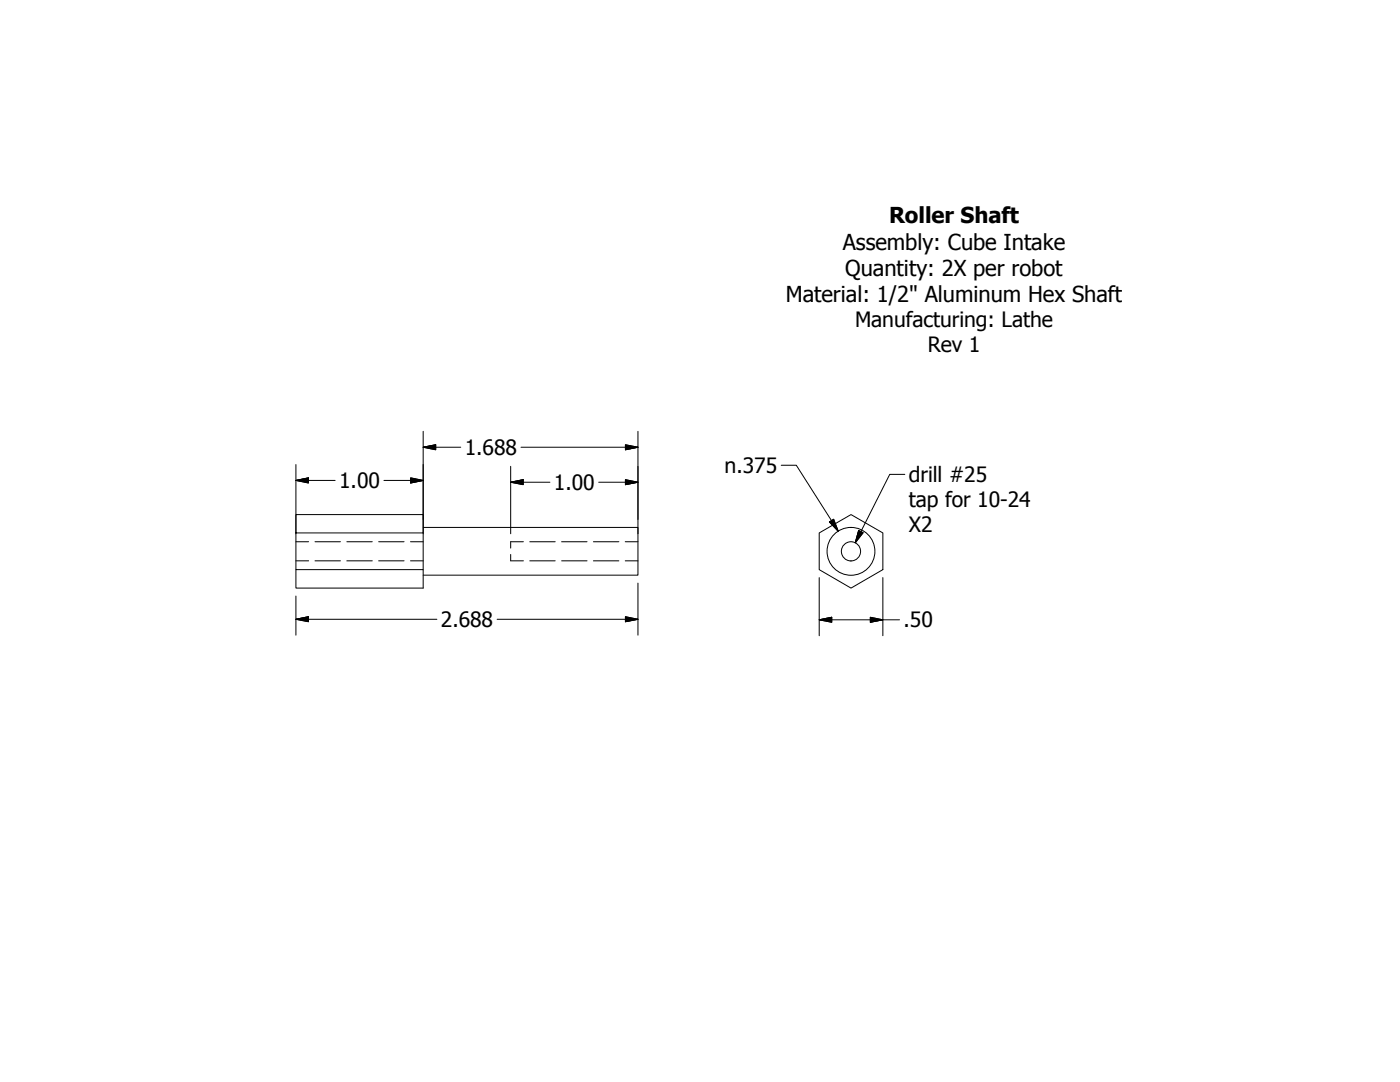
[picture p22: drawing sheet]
<svg xmlns="http://www.w3.org/2000/svg" width="279mm" height="216mm" viewBox="0 0 279 216" stroke-linecap="round" stroke-linejoin="round" font-family="sans-serif">
<defs><g id="words">
<g font-size="4.4">
<text x="177.4" y="44.6">Roller Shaft</text>
<text x="168.2" y="49.8">Assembly: Cube Intake</text>
<text x="168.7" y="55">Quantity: 2X per robot</text>
<text x="156.8" y="60.3">Material: 1/2&quot; Aluminum Hex Shaft</text>
</g>
<text font-size="4.3" x="144.6" y="94.4">n.375</text>
<g font-size="4.2">
<text x="170.7" y="65.3">Manufacturing: Lathe</text>
<text x="185.1" y="70.3">Rev 1</text>
<text x="92.8" y="90.8">1.688</text>
<text x="67.7" y="97.4">1.00</text>
<text x="110.6" y="97.7">1.00</text>
<text x="181.4" y="96.2">drill #25</text>
<text x="181.4" y="101.2">tap for 10-24</text>
<text x="181.4" y="106.2">X2</text>
<text x="88" y="125.1">2.688</text>
<text x="180.3" y="125.2">.50</text>
</g>
</g></defs>
<!-- layer: Visible (ANSI) -->
<g fill="none" stroke="#000" stroke-width=".2">
<path d="M59.1 111.9h2.5M59.1 108.1h2.5M62.9 111.9h5M62.9 108.1h5M69.2 111.9h5.1M69.2 108.1h5.1M75.6 111.9h5M75.6 108.1h5M81.9 111.9h2.6M81.9 108.1h2.6M101.9 110.6v1.3h2.6M104.5 108.1h-2.6v1.3"/>
<path d="M105.7 111.9h5.1M105.7 108.1h5.1M112.1 111.9h5.1M112.1 108.1h5.1M118.4 111.9h5.1M118.4 108.1h5.1M124.8 111.9h2.5M124.8 108.1h2.5"/>
</g>
<!-- layer: Visible Narrow (ANSI) -->
<g fill="none" stroke="#000" stroke-width=".2">
<path d="M59.1 102.7h25.4v3.6h-25.4zM59.1 106.3v7.4h25.4v3.6h-25.4v-3.6M84.5 105.2h42.8v9.6h-42.8M84.5 106.3v7.4M163.5 106.3l6.3-3.6 6.4 3.6v7.4l-6.4 3.6-6.3-3.6z"/>
<circle cx="169.8" cy="110" r="1.92"/>
<circle cx="169.8" cy="110" r="4.8"/>
</g>
<!-- layer: Symbol (ANSI) -->
<g fill="none" stroke="#000" stroke-width=".2">
<path d="M59.1 95.9l2.5-.5v1zM59.1 95.9h7.8M59.1 92.7v13.8M76.6 95.9h7.9M82 95.4l2.5 .5-2.5 .5zM84.5 89.2l2.5-.4v.9zM84.5 86.1v20.4M84.5 89.2h7.4M101.9 96.2l2.5-.5v1zM101.9 96.2h7.8M101.9 93v13.5M104 89.2h23.3"/>
<path d="M119.5 96.2h7.8M124.8 95.7l2.5 .5-2.5 .5zM124.8 88.8l2.5 .4-2.5 .5zM127.3 86.1v20.4M155.9 92.8h3l8.4 13.2M180.6 94.7h-3l-6.9 13.6M59.1 118.9v7.8M127.3 116.4v10.3M163.5 115.3v11.6M165.5 104.1l.9-.5 .9 2.4zM171.4 105.9l.9 .4-1.6 2zM176.2 115.3v11.6"/>
<path d="M59.1 123.6l2.5-.5v1zM59.1 123.6h28.1M99.2 123.6h28.1M124.8 123.1l2.5 .5-2.5 .5zM163.5 123.7l2.5-.5v1zM163.5 123.7h16M173.7 123.2l2.5 .5-2.5 .5z"/>
</g>
<g fill="#000" stroke="#000" stroke-width=".2">
<path d="M59.1 95.9l2.5-.5zM59.1 95.9l2.5-.5v1zM82 96.4l2.5-.5zM82 95.4l2.5 .5-2.5 .5zM84.5 89.2l2.5-.4zM84.5 89.2l2.5-.4v.9zM101.9 96.2l2.5-.5zM101.9 96.2l2.5-.5v1zM124.8 96.7l2.5-.5zM124.8 95.7l2.5 .5-2.5 .5zM124.8 89.7l2.5-.5zM124.8 88.8l2.5 .4-2.5 .5z"/>
<path d="M165.5 104.1l1.8 1.9zM165.5 104.1l.9-.5 .9 2.4zM171.4 105.9l-.7 2.4zM171.4 105.9l.9 .4-1.6 2zM59.1 123.6l2.5-.5zM59.1 123.6l2.5-.5v1zM124.8 124.1l2.5-.5zM124.8 123.1l2.5 .5-2.5 .5zM163.5 123.7l2.5-.5zM163.5 123.7l2.5-.5v1zM173.7 124.2l2.5-.5zM173.7 123.2l2.5 .5-2.5 .5z"/>
</g>
<use href="#words"/>
</svg>
